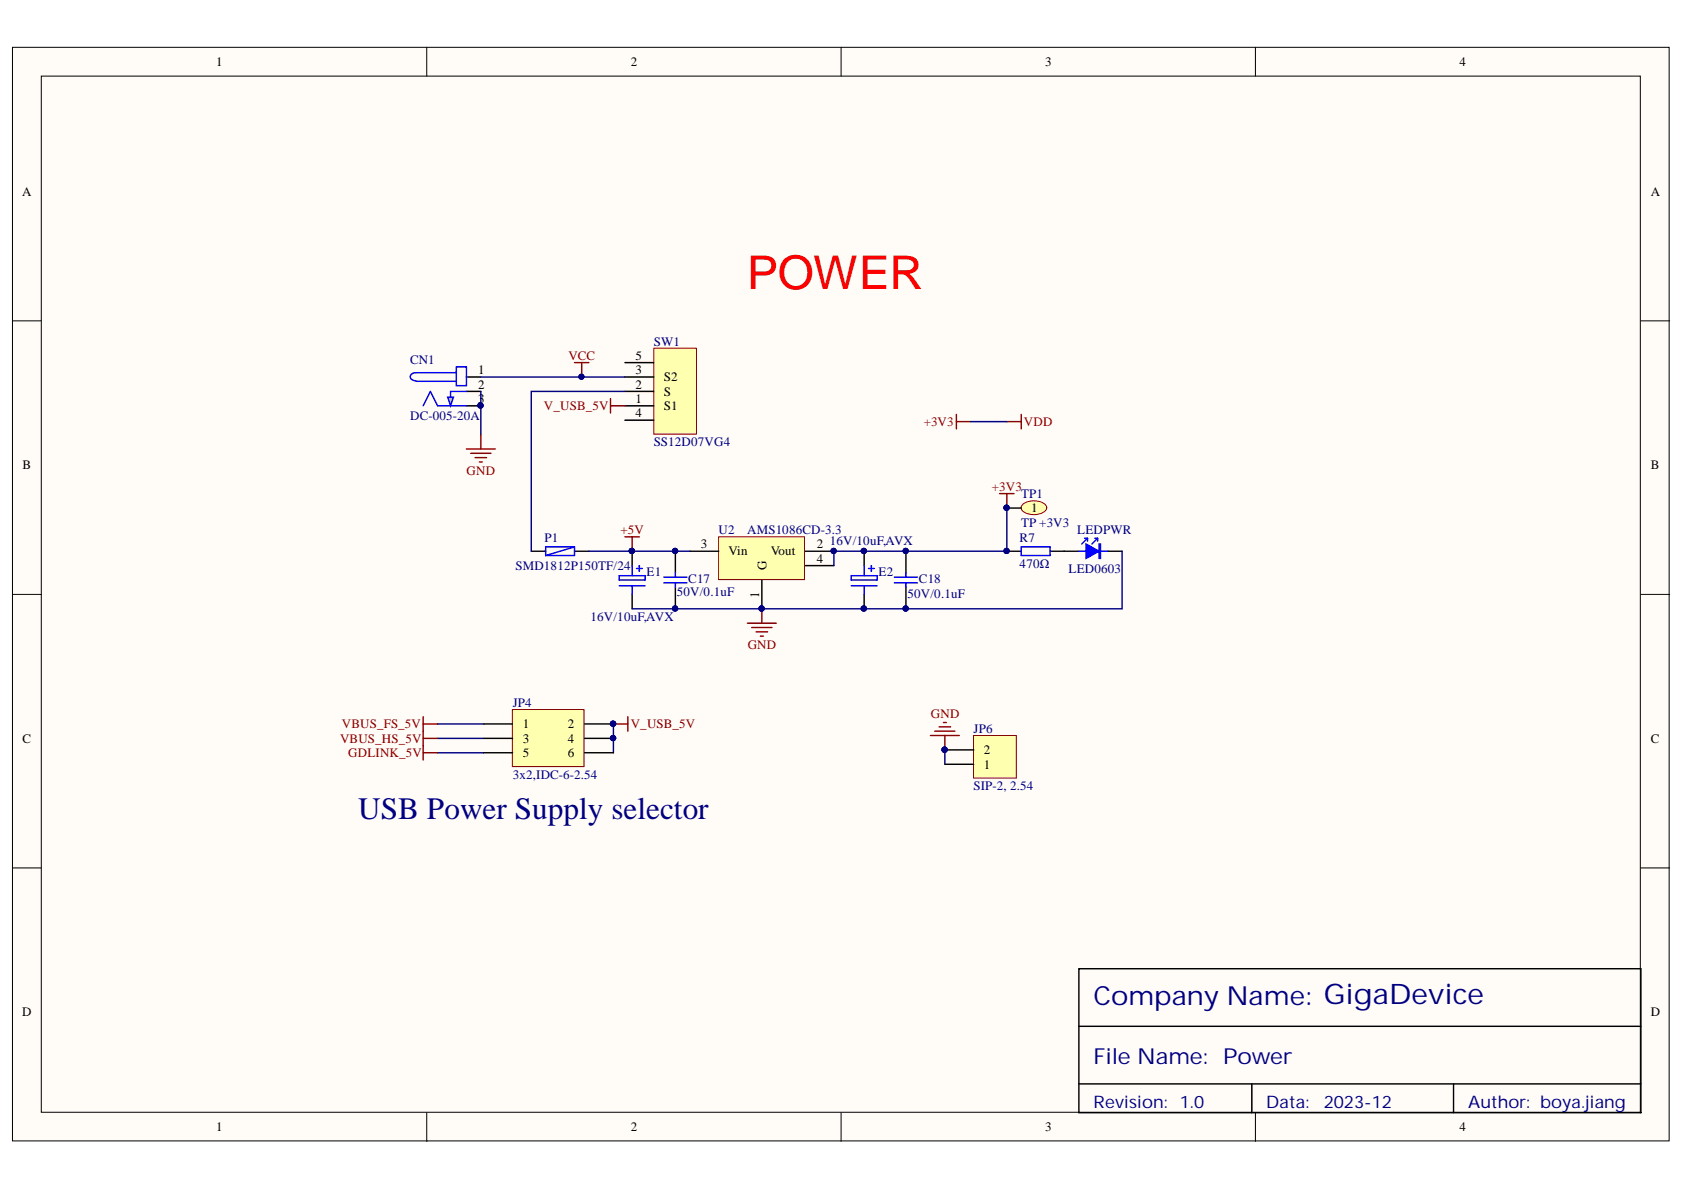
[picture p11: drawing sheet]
<svg xmlns="http://www.w3.org/2000/svg" width="297mm" height="210mm" viewBox="0 0 297 210" stroke-linecap="round" stroke-linejoin="round" font-family="sans-serif">
<defs><g id="words">
<text font-size="8.2" fill="#f00" x="131.8" y="51.1">POWER</text>
<text font-size="5.5" fill="#000080" x="63.2" y="144.5">USB Power Supply selector</text>
<text font-size="4.6" fill="#000080" x="192.9" y="177.3">Company Name: GigaDevice</text>
<text font-size="3.9" fill="#000080" x="192.9" y="187.7">File Name: Power</text>
<g font-size="3" fill="#000080">
<text x="192.9" y="195.4">Revision: 1.0</text>
<text x="223.3" y="195.4">Data:</text>
<text x="233.5" y="195.4">2023-12</text>
<text x="259" y="195.4">Author: boya.jiang</text>
</g>
<g font-size="2.3">
<text x="38.2" y="11.7">1</text>
<text x="111.2" y="11.7">2</text>
<text x="184.3" y="11.7">3</text>
<text x="257.4" y="11.7">4</text>
<text x="3.9" y="34.5">A</text>
<text x="291.2" y="34.5">A</text>
<text x="112.1" y="63.5">5</text>
<text x="84.3" y="66">1</text>
<text x="84.3" y="71.1">3</text>
<text x="84.3" y="68.6">2</text>
<text x="112.1" y="66">3</text>
<text x="112.1" y="68.6">2</text>
<text x="112.1" y="71.1">1</text>
<text x="117.1" y="67.3">S2</text>
<text x="117.1" y="69.8">S</text>
<text x="112.1" y="73.6">4</text>
<text x="117.1" y="72.4">S1</text>
<text x="4" y="82.8">B</text>
<text x="291.2" y="82.8">B</text>
<text x="181.9" y="90.4">1</text>
<text x="123.6" y="96.7">3</text>
<text x="128.5" y="98">Vin</text>
<text x="135.2" y="100.5" transform="rotate(-90 135.2 100.5)">G</text>
<text x="135.9" y="98">Vout</text>
<text x="144.1" y="96.7">2</text>
<text x="144.1" y="99.2">4</text>
<text x="133.9" y="105.5" transform="rotate(-90 133.9 105.5)">1</text>
<text x="4" y="131">C</text>
<text x="92.2" y="128.5">1</text>
<text x="92.2" y="131">3</text>
<text x="100.2" y="128.5">2</text>
<text x="100.2" y="131">4</text>
<text x="291.2" y="131">C</text>
<text x="92.2" y="133.6">5</text>
<text x="100.2" y="133.6">6</text>
<text x="173.5" y="135.6">1</text>
<text x="173.5" y="133">2</text>
<text x="3.9" y="179.3">D</text>
<text x="291.2" y="179.3">D</text>
<text x="38.2" y="199.6">1</text>
<text x="111.2" y="199.6">2</text>
<text x="184.3" y="199.6">3</text>
<text x="257.4" y="199.6">4</text>
</g>
<g font-size="2.3" fill="#000080">
<text x="72.3" y="64.2">CN1</text>
<text x="115.3" y="60.9">SW1</text>
<text x="72.3" y="74.1">DC-005-20A</text>
<text x="115.3" y="78.7">SS12D07VG4</text>
<text x="180.1" y="87.8">TP1</text>
<text x="96" y="95.7">P1</text>
<text x="126.7" y="94.2">U2</text>
<text x="131.8" y="94.2">AMS1086CD-3.3</text>
<text x="179.9" y="95.7">R7</text>
<text x="180.1" y="92.9">TP +3V3</text>
<text x="190" y="94.2">LEDPWR</text>
<text x="90.9" y="100.5">SMD1812P150TF/24</text>
<text x="114" y="101.5">E1</text>
<text x="146.4" y="96.2">16V/10uF,AVX</text>
<text x="155" y="101.5">E2</text>
<text x="179.9" y="100.2">470Ω</text>
<text x="188.5" y="101">LED0603</text>
<text x="119.4" y="105.2">50V/0.1uF</text>
<text x="121.4" y="102.8">C17</text>
<text x="160.1" y="105.4">50V/0.1uF</text>
<text x="162.1" y="102.8">C18</text>
<text x="104.1" y="109.5">16V/10uF,AVX</text>
<text x="90.4" y="124.7">JP4</text>
<text x="171.7" y="129.2">JP6</text>
<text x="90.4" y="137.4">3x2,IDC-6-2.54</text>
<text x="171.7" y="139.4">SIP-2, 2.54</text>
</g>
<g font-size="2.3" fill="#800000">
<text x="100.2" y="63.5">VCC</text>
<text x="95.9" y="72.4">V_USB_5V</text>
<text x="162.9" y="75.1">+3V3</text>
<text x="180.6" y="75.1">VDD</text>
<text x="82.3" y="83.8">GND</text>
<text x="174.9" y="86.6">+3V3</text>
<text x="109.5" y="94.2">+5V</text>
<text x="131.9" y="114.5">GND</text>
<text x="60" y="131">VBUS_HS_5V</text>
<text x="60.3" y="128.5">VBUS_FS_5V</text>
<text x="111.2" y="128.5">V_USB_5V</text>
<text x="164.2" y="126.7">GND</text>
<text x="61.4" y="133.6">GDLINK_5V</text>
</g>
</g></defs>
<g fill="#fffcf8" stroke="#000" stroke-width=".18">
<path d="M2.2 8.3h292.2v192.9h-292.2z"/>
<path d="M7.3 13.4h282v182.8h-282z"/>
</g>
<path d="M75.3 8.3v5.1M148.4 8.3v5.1M221.4 8.3v5.1M2.2 56.6h5.1M289.4 56.6h5.1M2.2 104.8h5.1M289.4 104.8h5.1M2.2 153.1h5.1M289.4 153.1h5.1M75.3 196.3v5M148.4 196.3v5M221.4 196.3v5" fill="none" stroke="#000" stroke-width=".18"/>
<path d="M190.3 170.9h99.1v25.4h-99.1zM190.3 181h99.1M190.3 191.2h99.1M220.8 191.2v5.1M256.4 191.2v5.1" fill="none" stroke="#000" stroke-width=".25"/>
<path d="M126.8 94.7h15.1v7.5h-15.1z" fill="#ffffb0" stroke="#800000" stroke-width=".18"/>
<path d="M111.5 97.2v2.6M119.1 97.2v3.8M121.7 97.2h5.1M142 97.2h5.1M142 99.8h5.1M159.8 97.2v3.8M187.8 97.2h2.5M195.4 97.2h2.5M111.5 104.8v2.6M119.1 103.6v3.8M134.4 102.3v5.1M159.8 103.6v3.8" fill="none" stroke="#000" stroke-width=".25"/>
<g fill="#000080" stroke="#000080" stroke-width=".18">
<circle cx="134.3" cy="107.3" r=".46"/>
<circle cx="147" cy="97.2" r=".46"/>
<circle cx="111.4" cy="97.2" r=".46"/>
<circle cx="119.1" cy="107.3" r=".46"/>
<circle cx="119.1" cy="97.2" r=".46"/>
<circle cx="159.7" cy="107.3" r=".46"/>
<circle cx="159.7" cy="97.2" r=".46"/>
<circle cx="177.5" cy="89.6" r=".46"/>
</g>
<g fill="none" stroke="#00f" stroke-width=".25">
<path d="M111.5 99.8v1.7M112.8 99.8v1M109.2 101.5h4.6v.8h-4.6zM109.2 103.3h4.6M111.5 103.3v1.5M112.3 100.3h1M117.1 101.8h4.1M117.1 102.8h4.1M119.1 101v.8M119.1 102.8v.8M157.8 101.8h4M157.8 102.8h4"/>
<path d="M159.8 101v.8M159.8 102.8v.8"/>
</g>
<path d="M176.3 87.1h2.6M177.6 87.1v2.5" fill="none" stroke="#800000" stroke-width=".25"/>
<path d="M191.6 96l2.3 1.2-2.3 1.3z" fill="#00f"/>
<path d="M180.1 96.5h5.1v1.5h-5.1zM190.3 97.2h1.3M191.3 94.9h.5M191.6 96l2.3 1.2-2.3 1.3zM191.8 94.9l-1 1.1M191.8 94.9v.6M193.1 94.9h.5M193.6 94.9l-1 1.1M193.6 94.9v.6M193.9 96h.2v2.5h-.2zM194 96v2.5M194.1 97.2h1.3" fill="none" stroke="#00f" stroke-width=".25"/>
<path d="M177.6 97.2h2.5M185.2 97.2h2.6" fill="none" stroke="#000" stroke-width=".25"/>
<g fill="#000080" stroke="#000080" stroke-width=".18">
<circle cx="177.5" cy="97.2" r=".46"/>
<circle cx="159.7" cy="107.3" r=".46"/>
<circle cx="152.4" cy="107.3" r=".46"/>
<circle cx="134.3" cy="107.3" r=".46"/>
<circle cx="119.1" cy="107.3" r=".46"/>
</g>
<path d="M197.9 97.2v10.2h-86.4" fill="none" stroke="#000080" stroke-width=".25"/>
<path d="M180.4 88.9a3.3 3.3 0 0 1 4.2 .3 .9 .9 0 0 1-.6 1.2 3.2 3.2 0 0 1-3.8-.5l-.1-.3z" fill="#ffffb0" stroke="#800000" stroke-width=".18"/>
<path d="M93.7 97.2h2.6M101.3 97.2h2.6M177.6 89.6h2.5" fill="none" stroke="#000" stroke-width=".25"/>
<g fill="#000080" stroke="#000080" stroke-width=".18">
<circle cx="177.5" cy="89.6" r=".46"/>
<circle cx="147" cy="97.2" r=".46"/>
<circle cx="152.4" cy="97.2" r=".46"/>
<circle cx="159.7" cy="97.2" r=".46"/>
<circle cx="177.5" cy="97.2" r=".46"/>
<circle cx="111.4" cy="97.2" r=".46"/>
<circle cx="119.1" cy="97.2" r=".46"/>
</g>
<path d="M103.9 97.2h17.8M177.6 89.6v7.6h-30.5v2.6" fill="none" stroke="#000080" stroke-width=".25"/>
<path d="M101.3 96.5v1.5h-5M101.3 96.5h-5v1.5M101.3 96.5l-5 1.5" fill="none" stroke="#00f" stroke-width=".25"/>
<path d="M115.3 61.4h7.5v15.2h-7.5z" fill="#ffffb0" stroke="#800000" stroke-width=".18"/>
<path d="M82.3 66.5h2.5M82.3 69h2.5M82.3 71.6h2.5M110.2 64h5.1M110.2 66.5h5.1M110.2 69h5.1M110.2 71.6h5.1M110.2 74.1h5.1" fill="none" stroke="#000" stroke-width=".25"/>
<circle cx="84.8" cy="71.5" r=".46" fill="#000080" stroke="#000080" stroke-width=".18"/>
<path d="M73.4 67.3h7.1M77.2 71.6h5.1M80.5 64.7h1.8v3.3h-1.8zM80.5 65.5v.2h-7.1a.75 .75 0 0 0-1 .7 .75 .75 0 0 0 1 .8" fill="none" stroke="#00f" stroke-width=".25"/>
<path d="M79 70.1h1l-.5 1.5z" fill="#c0c0c0"/>
<path d="M75.9 69l1.3 2.6zM75.9 69l-1.3 2.6zM79 70.1h1l-.5 1.5zM82.3 69h-2.8v1.1M152.4 99.8v1.7M153.7 99.8v1M150.1 101.5h4.6v.8h-4.6zM150.1 103.3h4.6M152.4 103.3v1.5M153.2 100.3h1" fill="none" stroke="#00f" stroke-width=".25"/>
<g fill="#000080" stroke="#000080" stroke-width=".18">
<circle cx="84.8" cy="71.5" r=".46"/>
<circle cx="102.6" cy="66.4" r=".46"/>
<circle cx="111.4" cy="97.2" r=".46"/>
<circle cx="134.3" cy="107.3" r=".46"/>
<circle cx="166.6" cy="132.2" r=".46"/>
<circle cx="152.4" cy="97.2" r=".46"/>
<circle cx="152.4" cy="107.3" r=".46"/>
<circle cx="108.1" cy="130.2" r=".46"/>
<circle cx="108.1" cy="127.7" r=".46"/>
</g>
<path d="M84.8 69v7.7M84.8 66.5h25.4M110.2 69h-16.5v28.2M77.2 127.7h8.1M77.2 130.2h8.1M77.2 132.8h8.1M108.2 127.7v5.1M166.7 132.3v2.5" fill="none" stroke="#000080" stroke-width=".25"/>
<g fill="none" stroke="#800000" stroke-width=".25">
<path d="M82.3 79.2h5.1M83 80h3.6M84.8 76.7v2.5M101.3 64h2.6M102.6 64v2.5M107.7 70.3v2.5M107.7 71.6h2.5M83.8 80.7h2M84.6 81.5h.5M110.2 94.7h2.6M111.5 94.7v2.5M131.8 109.9h5.1"/>
<path d="M132.6 110.7h3.6M133.4 111.4h2M134.1 112.2h.5M134.4 107.4v2.5M74.6 127.7h2.6M74.6 126.4v7.7M74.6 130.2h2.6M74.6 132.8h2.6M108.2 127.7h2.5M110.7 126.4v2.6M164.1 129.7h5.1M164.9 129h3.5"/>
<path d="M165.6 128.2h2.1M166.4 127.4h.5M166.7 129.7v2.6"/>
</g>
<path d="M152.4 97.2v2.6M152.4 104.8v2.6" fill="none" stroke="#000" stroke-width=".25"/>
<path d="M171.7 129.7h7.6v7.5h-7.6z" fill="#ffffb0" stroke="#800000" stroke-width=".18"/>
<path d="M166.7 134.8h5M166.7 132.3h5" fill="none" stroke="#000" stroke-width=".25"/>
<circle cx="166.6" cy="132.2" r=".46" fill="#000080" stroke="#000080" stroke-width=".18"/>
<path d="M90.4 125.2h12.6v10h-12.6z" fill="#ffffb0" stroke="#800000" stroke-width=".18"/>
<path d="M85.3 127.7h5.1M85.3 130.2h5.1M85.3 132.8h5.1M103.1 127.7h5.1M103.1 130.2h5.1M103.1 132.8h5.1" fill="none" stroke="#000" stroke-width=".25"/>
<g fill="#000080" stroke="#000080" stroke-width=".18">
<circle cx="108.1" cy="127.7" r=".46"/>
<circle cx="108.1" cy="130.2" r=".46"/>
</g>
<path d="M168.7 74.4h2.5M168.7 73.1v2.5M177.6 74.4h2.5M180.1 73.1v2.5" fill="none" stroke="#800000" stroke-width=".25"/>
<path d="M171.2 74.4h6.4" fill="none" stroke="#000080" stroke-width=".25"/>
<use href="#words"/>
</svg>
